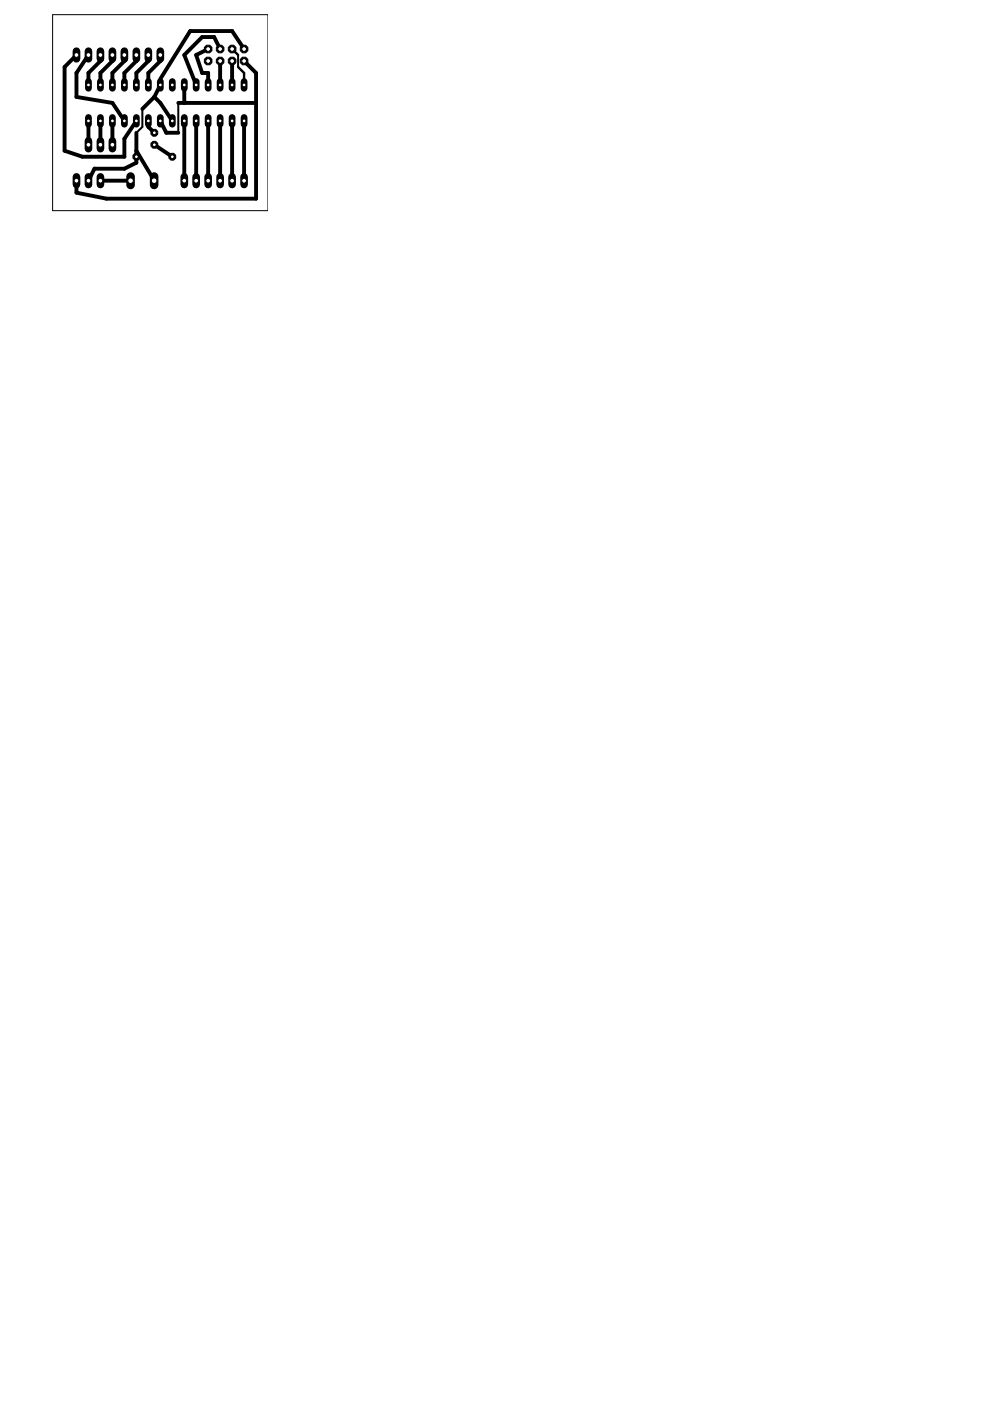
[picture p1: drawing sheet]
<svg xmlns="http://www.w3.org/2000/svg" width="210mm" height="297mm" viewBox="0 0 210 297" stroke-linecap="round" stroke-linejoin="round" font-family="sans-serif">
<g fill="none" stroke="#000" stroke-width=".83">
<path d="M16.2 11.7l-2.5 2.5v17.8l3.8 1.2h8.9v-3.8l2.5-3.8M18.8 11.7l-2.6 3.8v5.1l7.6 1.2 2.6 3.8M21.3 11.7v1.2l-2.5 2.6v2.5M23.8 11.7v1.2l-2.5 2.6v2.5M26.4 11.7v1.2l-2.6 2.6v2.5M28.9 11.7v1.2l-2.5 2.6v2.5M31.5 11.7v1.2l-2.6 2.6v2.5M34 18l-1.3 2.6M34 11.7v1.2l-2.5 2.6v2.5M39.1 18v3.8M44.1 10.4l-2.5 1.3 1.3 3.8h1.2v2.5M46.7 12.9v5.1"/>
<path d="M46.7 10.4l-1.3-2.5h-2.5l-3.8 3.8 2.5 6.3M49.2 12.9v5.1M51.8 10.4l-2.6-3.8h-8.9l-6.3 10.1M51.8 12.9l2.5 2.6v26.6h-31.7l-6.4-1.2v-2.6M18.8 25.6v5.1M21.3 25.6v5.1M21.3 38.3h6.4M23.8 25.6v5.1M28.9 28.2v6.3l-2.5 1.3h-6.4l-1.2 2.5M28.9 32l3.8 6.3M31.5 25.6v1.3l1.2 1.3M32.7 20.6l1.3 1.2 2.5 3.8"/>
<path d="M32.7 20.6l-2.5 2.5M32.7 30.7l3.8 2.5M34 25.6l1.3 2.6h2.5M37.8 21.8h16.5M39.1 25.6v12.7M41.6 25.6v12.7M44.1 25.6v12.7M46.7 25.6v12.7M49.2 25.6v12.7M51.8 25.6v12.7"/>
</g>
<path d="M34 16.7v1.3M49.2 10.4l1.3 1.3M50.5 14.2l1.3 1.3v2.5M32.7 38.3h.1" fill="none" stroke="#000" stroke-width=".51"/>
<path d="M50.5 11.7v2.5M30.2 23.1v3.8l-1.3 1.3M37.8 21.8v6.4" fill="none" stroke="#000" stroke-width=".42"/>
<path d="M18.8 24.9v1.4" fill="none" stroke="#000" stroke-width="1.4"/>
<circle cx="18.8" cy="25.6" r=".4" fill="#fff" stroke="#000" stroke-width=".21"/>
<path d="M21.3 24.9v1.4" fill="none" stroke="#000" stroke-width="1.4"/>
<circle cx="21.3" cy="25.6" r=".4" fill="#fff" stroke="#000" stroke-width=".21"/>
<path d="M23.8 24.9v1.4" fill="none" stroke="#000" stroke-width="1.4"/>
<circle cx="23.8" cy="25.6" r=".4" fill="#fff" stroke="#000" stroke-width=".21"/>
<path d="M26.4 24.9v1.4" fill="none" stroke="#000" stroke-width="1.4"/>
<circle cx="26.4" cy="25.6" r=".4" fill="#fff" stroke="#000" stroke-width=".21"/>
<path d="M28.9 24.9v1.4" fill="none" stroke="#000" stroke-width="1.4"/>
<circle cx="28.9" cy="25.6" r=".4" fill="#fff" stroke="#000" stroke-width=".21"/>
<path d="M31.5 24.9v1.4" fill="none" stroke="#000" stroke-width="1.4"/>
<circle cx="31.5" cy="25.6" r=".4" fill="#fff" stroke="#000" stroke-width=".21"/>
<path d="M34 24.9v1.4" fill="none" stroke="#000" stroke-width="1.4"/>
<circle cx="34" cy="25.6" r=".4" fill="#fff" stroke="#000" stroke-width=".21"/>
<path d="M36.5 24.9v1.4" fill="none" stroke="#000" stroke-width="1.4"/>
<circle cx="36.5" cy="25.6" r=".4" fill="#fff" stroke="#000" stroke-width=".21"/>
<path d="M39.1 24.9v1.4" fill="none" stroke="#000" stroke-width="1.4"/>
<circle cx="39.1" cy="25.6" r=".4" fill="#fff" stroke="#000" stroke-width=".21"/>
<path d="M41.6 24.9v1.4" fill="none" stroke="#000" stroke-width="1.4"/>
<circle cx="41.6" cy="25.6" r=".4" fill="#fff" stroke="#000" stroke-width=".21"/>
<path d="M44.1 24.9v1.4" fill="none" stroke="#000" stroke-width="1.4"/>
<circle cx="44.1" cy="25.6" r=".4" fill="#fff" stroke="#000" stroke-width=".21"/>
<path d="M46.7 24.9v1.4" fill="none" stroke="#000" stroke-width="1.4"/>
<circle cx="46.7" cy="25.6" r=".4" fill="#fff" stroke="#000" stroke-width=".21"/>
<path d="M49.2 24.9v1.4" fill="none" stroke="#000" stroke-width="1.4"/>
<circle cx="49.2" cy="25.6" r=".4" fill="#fff" stroke="#000" stroke-width=".21"/>
<path d="M51.8 24.9v1.4" fill="none" stroke="#000" stroke-width="1.4"/>
<circle cx="51.8" cy="25.6" r=".4" fill="#fff" stroke="#000" stroke-width=".21"/>
<path d="M51.8 17.3v1.4" fill="none" stroke="#000" stroke-width="1.4"/>
<circle cx="51.8" cy="18" r=".4" fill="#fff" stroke="#000" stroke-width=".21"/>
<path d="M49.2 17.3v1.4" fill="none" stroke="#000" stroke-width="1.4"/>
<circle cx="49.2" cy="18" r=".4" fill="#fff" stroke="#000" stroke-width=".21"/>
<path d="M46.7 17.3v1.4" fill="none" stroke="#000" stroke-width="1.4"/>
<circle cx="46.7" cy="18" r=".4" fill="#fff" stroke="#000" stroke-width=".21"/>
<path d="M44.1 17.3v1.4" fill="none" stroke="#000" stroke-width="1.4"/>
<circle cx="44.1" cy="18" r=".4" fill="#fff" stroke="#000" stroke-width=".21"/>
<path d="M41.6 17.3v1.4" fill="none" stroke="#000" stroke-width="1.4"/>
<circle cx="41.6" cy="18" r=".4" fill="#fff" stroke="#000" stroke-width=".21"/>
<path d="M39.1 17.3v1.4" fill="none" stroke="#000" stroke-width="1.4"/>
<circle cx="39.1" cy="18" r=".4" fill="#fff" stroke="#000" stroke-width=".21"/>
<path d="M36.5 17.3v1.4" fill="none" stroke="#000" stroke-width="1.4"/>
<circle cx="36.5" cy="18" r=".4" fill="#fff" stroke="#000" stroke-width=".21"/>
<path d="M34 17.3v1.4" fill="none" stroke="#000" stroke-width="1.4"/>
<circle cx="34" cy="18" r=".4" fill="#fff" stroke="#000" stroke-width=".21"/>
<path d="M31.5 17.3v1.4" fill="none" stroke="#000" stroke-width="1.4"/>
<circle cx="31.5" cy="18" r=".4" fill="#fff" stroke="#000" stroke-width=".21"/>
<path d="M28.9 17.3v1.4" fill="none" stroke="#000" stroke-width="1.4"/>
<circle cx="28.9" cy="18" r=".4" fill="#fff" stroke="#000" stroke-width=".21"/>
<path d="M26.4 17.3v1.4" fill="none" stroke="#000" stroke-width="1.4"/>
<circle cx="26.4" cy="18" r=".4" fill="#fff" stroke="#000" stroke-width=".21"/>
<path d="M23.8 17.3v1.4" fill="none" stroke="#000" stroke-width="1.4"/>
<circle cx="23.8" cy="18" r=".4" fill="#fff" stroke="#000" stroke-width=".21"/>
<path d="M21.3 17.3v1.4" fill="none" stroke="#000" stroke-width="1.4"/>
<circle cx="21.3" cy="18" r=".4" fill="#fff" stroke="#000" stroke-width=".21"/>
<path d="M18.8 17.3v1.4" fill="none" stroke="#000" stroke-width="1.4"/>
<circle cx="18.8" cy="18" r=".4" fill="#fff" stroke="#000" stroke-width=".21"/>
<path d="M32.7 37.4v1.8" fill="none" stroke="#000" stroke-width="1.8"/>
<circle cx="32.7" cy="38.3" r=".59" fill="#fff" stroke="#000" stroke-width=".21"/>
<path d="M27.7 37.4v1.8" fill="none" stroke="#000" stroke-width="1.8"/>
<circle cx="27.7" cy="38.3" r=".59" fill="#fff" stroke="#000" stroke-width=".21"/>
<circle cx="32.7" cy="28.2" r=".78" fill="#000" stroke="#000" stroke-width=".21"/>
<circle cx="32.7" cy="28.2" r=".4" fill="#fff" stroke="#000" stroke-width=".21"/>
<circle cx="32.7" cy="30.7" r=".78" fill="#000" stroke="#000" stroke-width=".21"/>
<circle cx="32.7" cy="30.7" r=".4" fill="#fff" stroke="#000" stroke-width=".21"/>
<circle cx="36.5" cy="33.2" r=".78" fill="#000" stroke="#000" stroke-width=".21"/>
<circle cx="36.5" cy="33.2" r=".4" fill="#fff" stroke="#000" stroke-width=".21"/>
<circle cx="28.9" cy="33.2" r=".78" fill="#000" stroke="#000" stroke-width=".21"/>
<circle cx="28.9" cy="33.2" r=".4" fill="#fff" stroke="#000" stroke-width=".21"/>
<circle cx="51.8" cy="10.4" r=".87" fill="#000" stroke="#000" stroke-width=".21"/>
<circle cx="51.8" cy="10.4" r=".51" fill="#fff" stroke="#000" stroke-width=".21"/>
<circle cx="49.2" cy="10.4" r=".87" fill="#000" stroke="#000" stroke-width=".21"/>
<circle cx="49.2" cy="10.4" r=".51" fill="#fff" stroke="#000" stroke-width=".21"/>
<circle cx="46.7" cy="10.4" r=".87" fill="#000" stroke="#000" stroke-width=".21"/>
<circle cx="46.7" cy="10.4" r=".51" fill="#fff" stroke="#000" stroke-width=".21"/>
<circle cx="44.1" cy="10.4" r=".87" fill="#000" stroke="#000" stroke-width=".21"/>
<circle cx="44.1" cy="10.4" r=".51" fill="#fff" stroke="#000" stroke-width=".21"/>
<circle cx="51.8" cy="12.9" r=".87" fill="#000" stroke="#000" stroke-width=".21"/>
<circle cx="51.8" cy="12.9" r=".51" fill="#fff" stroke="#000" stroke-width=".21"/>
<circle cx="49.2" cy="12.9" r=".87" fill="#000" stroke="#000" stroke-width=".21"/>
<circle cx="49.2" cy="12.9" r=".51" fill="#fff" stroke="#000" stroke-width=".21"/>
<circle cx="46.7" cy="12.9" r=".87" fill="#000" stroke="#000" stroke-width=".21"/>
<circle cx="46.7" cy="12.9" r=".51" fill="#fff" stroke="#000" stroke-width=".21"/>
<circle cx="44.1" cy="12.9" r=".87" fill="#000" stroke="#000" stroke-width=".21"/>
<circle cx="44.1" cy="12.9" r=".51" fill="#fff" stroke="#000" stroke-width=".21"/>
<path d="M18.8 29.9v1.6" fill="none" stroke="#000" stroke-width="1.6"/>
<circle cx="18.8" cy="30.7" r=".51" fill="#fff" stroke="#000" stroke-width=".21"/>
<path d="M21.3 29.9v1.6" fill="none" stroke="#000" stroke-width="1.6"/>
<circle cx="21.3" cy="30.7" r=".51" fill="#fff" stroke="#000" stroke-width=".21"/>
<path d="M23.8 29.9v1.6" fill="none" stroke="#000" stroke-width="1.6"/>
<circle cx="23.8" cy="30.7" r=".51" fill="#fff" stroke="#000" stroke-width=".21"/>
<path d="M39.1 37.5v1.6" fill="none" stroke="#000" stroke-width="1.6"/>
<circle cx="39.1" cy="38.3" r=".51" fill="#fff" stroke="#000" stroke-width=".21"/>
<path d="M41.6 37.5v1.6" fill="none" stroke="#000" stroke-width="1.6"/>
<circle cx="41.6" cy="38.3" r=".51" fill="#fff" stroke="#000" stroke-width=".21"/>
<path d="M44.1 37.5v1.6" fill="none" stroke="#000" stroke-width="1.6"/>
<circle cx="44.1" cy="38.3" r=".51" fill="#fff" stroke="#000" stroke-width=".21"/>
<path d="M46.7 37.5v1.6" fill="none" stroke="#000" stroke-width="1.6"/>
<circle cx="46.7" cy="38.3" r=".51" fill="#fff" stroke="#000" stroke-width=".21"/>
<path d="M49.2 37.5v1.6" fill="none" stroke="#000" stroke-width="1.6"/>
<circle cx="49.2" cy="38.3" r=".51" fill="#fff" stroke="#000" stroke-width=".21"/>
<path d="M51.8 37.5v1.6" fill="none" stroke="#000" stroke-width="1.6"/>
<circle cx="51.8" cy="38.3" r=".51" fill="#fff" stroke="#000" stroke-width=".21"/>
<path d="M34 10.9v1.6" fill="none" stroke="#000" stroke-width="1.6"/>
<circle cx="34" cy="11.7" r=".51" fill="#fff" stroke="#000" stroke-width=".21"/>
<path d="M31.5 10.9v1.6" fill="none" stroke="#000" stroke-width="1.6"/>
<circle cx="31.5" cy="11.7" r=".51" fill="#fff" stroke="#000" stroke-width=".21"/>
<path d="M28.9 10.9v1.6" fill="none" stroke="#000" stroke-width="1.6"/>
<circle cx="28.9" cy="11.7" r=".51" fill="#fff" stroke="#000" stroke-width=".21"/>
<path d="M26.4 10.9v1.6" fill="none" stroke="#000" stroke-width="1.6"/>
<circle cx="26.4" cy="11.7" r=".51" fill="#fff" stroke="#000" stroke-width=".21"/>
<path d="M23.8 10.9v1.6" fill="none" stroke="#000" stroke-width="1.6"/>
<circle cx="23.8" cy="11.7" r=".51" fill="#fff" stroke="#000" stroke-width=".21"/>
<path d="M21.3 10.9v1.6" fill="none" stroke="#000" stroke-width="1.6"/>
<circle cx="21.3" cy="11.7" r=".51" fill="#fff" stroke="#000" stroke-width=".21"/>
<path d="M18.8 10.9v1.6" fill="none" stroke="#000" stroke-width="1.6"/>
<circle cx="18.8" cy="11.7" r=".51" fill="#fff" stroke="#000" stroke-width=".21"/>
<path d="M16.2 10.9v1.6" fill="none" stroke="#000" stroke-width="1.6"/>
<circle cx="16.2" cy="11.7" r=".51" fill="#fff" stroke="#000" stroke-width=".21"/>
<path d="M21.3 37.5v1.6" fill="none" stroke="#000" stroke-width="1.6"/>
<circle cx="21.3" cy="38.3" r=".51" fill="#fff" stroke="#000" stroke-width=".21"/>
<path d="M18.8 37.5v1.6" fill="none" stroke="#000" stroke-width="1.6"/>
<circle cx="18.8" cy="38.3" r=".51" fill="#fff" stroke="#000" stroke-width=".21"/>
<path d="M16.2 37.5v1.6" fill="none" stroke="#000" stroke-width="1.6"/>
<circle cx="16.2" cy="38.3" r=".51" fill="#fff" stroke="#000" stroke-width=".21"/>
<path d="M11.2 3.1h45.6v41.6h-45.6z" fill="none" stroke="#000" stroke-width=".21"/>
</svg>
